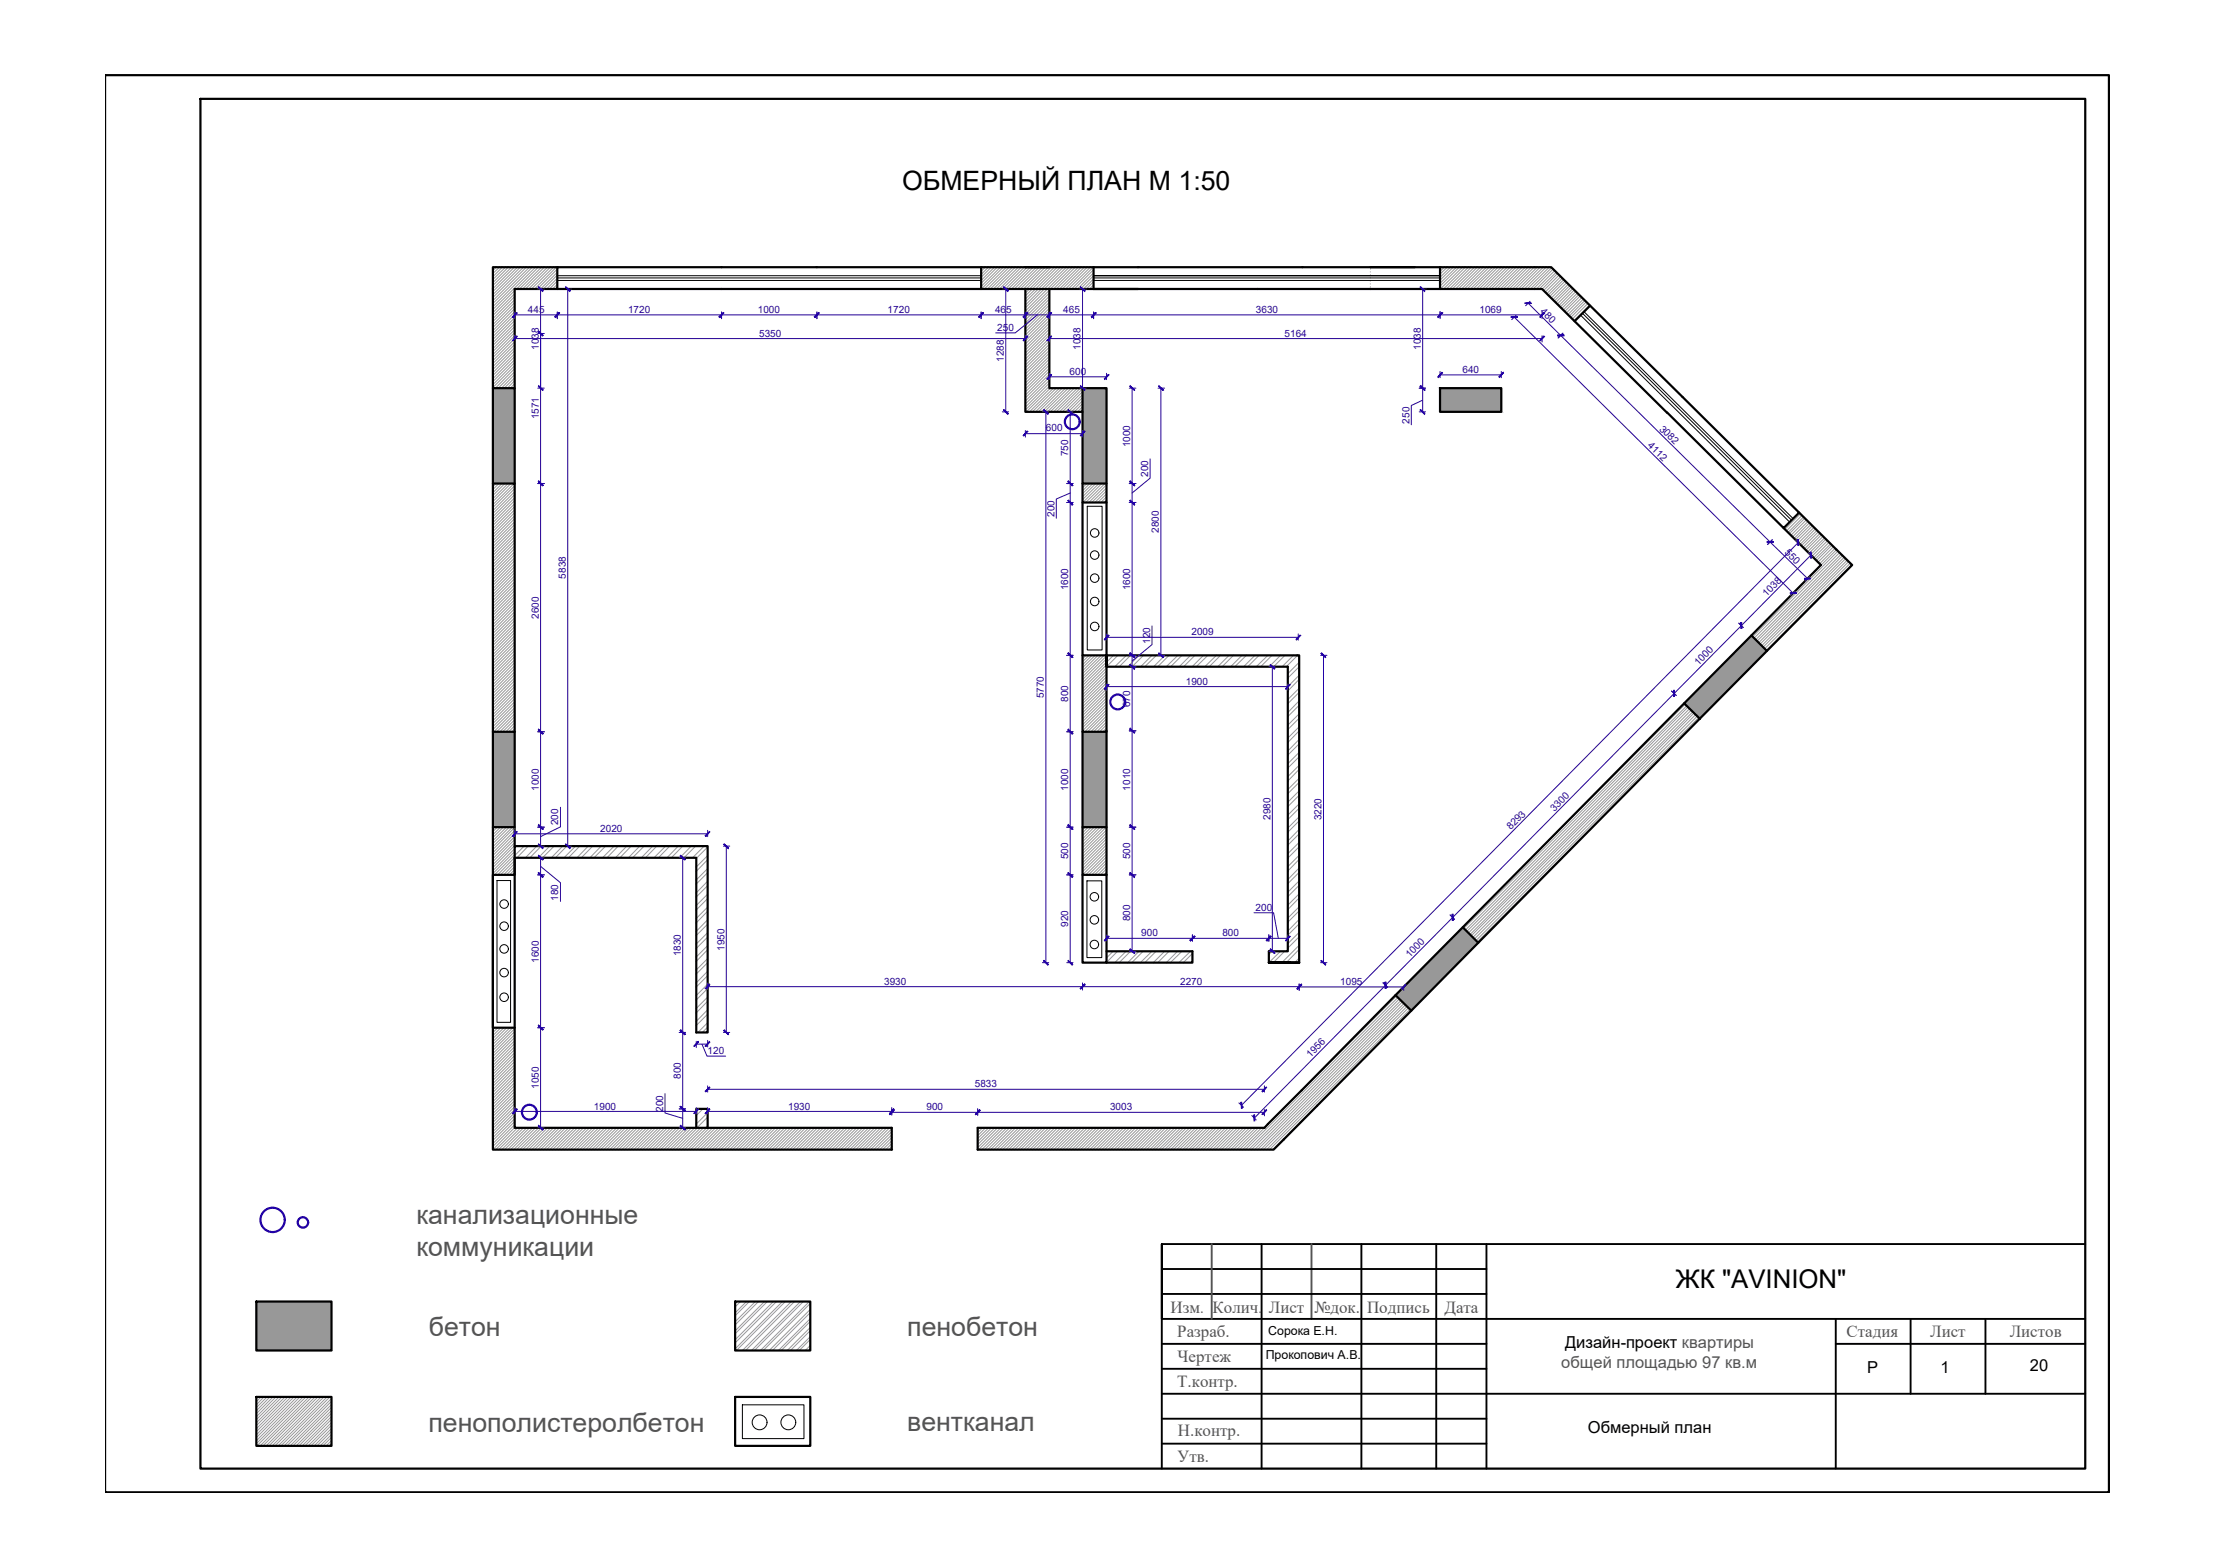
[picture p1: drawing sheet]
<svg xmlns="http://www.w3.org/2000/svg" width="297mm" height="210mm" viewBox="0 0 297 210" stroke-linecap="round" stroke-linejoin="round" font-family="sans-serif">
<defs><g id="words">
<text font-size="3.6" x="120.9" y="25.4">ОБМЕРНЫЙ ПЛАН М 1:50</text>
<g font-size="3.6" fill="#545454">
<text x="55.8" y="164">канализационные</text>
<text x="55.8" y="168.3">коммуникации</text>
<text x="57.5" y="179.1">бетон</text>
<text x="121.6" y="179.1">пенобетон</text>
<text x="57.4" y="191.9">пенополистеролбетон</text>
<text x="121.6" y="191.9">вентканал</text>
</g>
<text font-size="3.5" x="224.6" y="172.7">ЖК &quot;AVINION&quot;</text>
<g font-size="2.3" fill="#545454">
<text x="156.9" y="176">Изм</text>
<text x="157.8" y="179.2">Разраб.</text>
<text x="162.5" y="175.9">Колич</text>
<text x="170.1" y="175.9">Лист</text>
<text x="176.2" y="175.9">№док.</text>
<text x="183.2" y="176">Подпись</text>
<text x="193.6" y="175.9">Дата</text>
<text x="247.5" y="179.2">Стадия</text>
<text x="258.7" y="179.2">Лист</text>
<text x="269.4" y="179.2">Листов</text>
<text x="157.8" y="185.9">Т.контр.</text>
<text x="157.8" y="182.5">Чертеж</text>
<text x="157.8" y="195.9">Утв.</text>
<text x="157.9" y="192.4">Н.контр.</text>
</g>
<text font-size="2.2" fill="#545454" x="209.3" y="183.4">общей площадью 97 кв.м</text>
<g font-size="2.2">
<text x="209.8" y="180.7">Дизайн-проект квартиры</text>
<text x="250.3" y="184">Р</text>
<text x="260.1" y="184">1</text>
<text x="272.1" y="183.8">20</text>
<text x="212.8" y="192">Обмерный план</text>
</g>
<g font-size="2" fill="#545454">
<text x="160.9" y="176">.</text>
<text x="168.7" y="175.9">.</text>
</g>
<g font-size="1.7">
<text x="170" y="179">Сорока Е.Н.</text>
<text x="169.7" y="182.2">Прокопович А.В.</text>
</g>
<g font-size="1.3" fill="#250095">
<text x="70.8" y="42">445</text>
<text x="84.2" y="42">1720</text>
<text x="101.6" y="42">1000</text>
<text x="119" y="42">1720</text>
<text x="133.4" y="42">465</text>
<text x="142.5" y="42">465</text>
<text x="168.3" y="42">3630</text>
<text x="198.3" y="42">1069</text>
<text x="206.4" y="41.8" transform="rotate(45 206.4 41.8)">480</text>
<text x="72.2" y="46.9" transform="rotate(-90 72.2 46.9)">1038</text>
<text x="101.8" y="45.1">5350</text>
<text x="133.7" y="44.4">250</text>
<text x="144.9" y="46.9" transform="rotate(-90 144.9 46.9)">1038</text>
<text x="172.2" y="45.1">5164</text>
<text x="190.4" y="46.9" transform="rotate(-90 190.4 46.9)">1038</text>
<text x="134.6" y="48.5" transform="rotate(-90 134.6 48.5)">1288</text>
<text x="143.4" y="50.2">600</text>
<text x="196" y="50">640</text>
<text x="72.2" y="56.2" transform="rotate(-90 72.2 56.2)">1571</text>
<text x="140.2" y="57.8">600</text>
<text x="151.5" y="59.9" transform="rotate(-90 151.5 59.9)">1000</text>
<text x="188.9" y="56.8" transform="rotate(-90 188.9 56.8)">250</text>
<text x="220.8" y="59.8" transform="rotate(44 220.8 59.8)">4112</text>
<text x="222.4" y="57.6" transform="rotate(44 222.4 57.6)">3082</text>
<text x="143.2" y="61.1" transform="rotate(-90 143.2 61.1)">750</text>
<text x="153.9" y="63.9" transform="rotate(-90 153.9 63.9)">200</text>
<text x="141.3" y="69.3" transform="rotate(-90 141.3 69.3)">200</text>
<text x="155.3" y="71.4" transform="rotate(-90 155.3 71.4)">2800</text>
<text x="75.8" y="77.6" transform="rotate(-90 75.8 77.6)">5838</text>
<text x="239.2" y="74.1" transform="rotate(44 239.2 74.1)">550</text>
<text x="72.2" y="82.9" transform="rotate(-90 72.2 82.9)">2600</text>
<text x="143.2" y="79.1" transform="rotate(-90 143.2 79.1)">1600</text>
<text x="151.5" y="79.1" transform="rotate(-90 151.5 79.1)">1600</text>
<text x="236.8" y="80.1" transform="rotate(-45 236.8 80.1)">1038</text>
<text x="154.2" y="86.3" transform="rotate(-90 154.2 86.3)">120</text>
<text x="159.7" y="85.2">2009</text>
<text x="227.7" y="89.3" transform="rotate(-46 227.7 89.3)">1000</text>
<text x="139.9" y="93.6" transform="rotate(-90 139.9 93.6)">5770</text>
<text x="143.2" y="94.1" transform="rotate(-90 143.2 94.1)">800</text>
<text x="151.5" y="94.8" transform="rotate(-90 151.5 94.8)">670</text>
<text x="158.9" y="91.8">1900</text>
<text x="72.2" y="106" transform="rotate(-90 72.2 106)">1000</text>
<text x="143.2" y="106" transform="rotate(-90 143.2 106)">1000</text>
<text x="151.5" y="106" transform="rotate(-90 151.5 106)">1010</text>
<text x="74.8" y="110.6" transform="rotate(-90 74.8 110.6)">200</text>
<text x="80.5" y="111.5">2020</text>
<text x="170.3" y="109.9" transform="rotate(-90 170.3 109.9)">2980</text>
<text x="177.2" y="109.9" transform="rotate(-90 177.2 109.9)">3220</text>
<text x="202.5" y="111.3" transform="rotate(-45 202.5 111.3)">8293</text>
<text x="208.4" y="108.8" transform="rotate(-45 208.4 108.8)">3300</text>
<text x="143.2" y="115.2" transform="rotate(-90 143.2 115.2)">500</text>
<text x="151.5" y="115.2" transform="rotate(-90 151.5 115.2)">500</text>
<text x="74.8" y="120.7" transform="rotate(-90 74.8 120.7)">180</text>
<text x="143.2" y="124.2" transform="rotate(-90 143.2 124.2)">920</text>
<text x="151.5" y="123.5" transform="rotate(-90 151.5 123.5)">800</text>
<text x="153" y="125.5">900</text>
<text x="163.9" y="125.5">800</text>
<text x="168.3" y="122.1">200</text>
<text x="72.2" y="129" transform="rotate(-90 72.2 129)">1600</text>
<text x="91.3" y="128.2" transform="rotate(-90 91.3 128.2)">1830</text>
<text x="97.1" y="127.4" transform="rotate(-90 97.1 127.4)">1950</text>
<text x="118.5" y="132">3930</text>
<text x="158.2" y="132">2270</text>
<text x="189" y="128.4" transform="rotate(-46 189 128.4)">1000</text>
<text x="179.6" y="132">1095</text>
<text x="94.9" y="141.3">120</text>
<text x="175.7" y="141.9" transform="rotate(-46 175.7 141.9)">1956</text>
<text x="72.2" y="146" transform="rotate(-90 72.2 146)">1050</text>
<text x="79.6" y="148.7">1900</text>
<text x="88.9" y="149" transform="rotate(-90 88.9 149)">200</text>
<text x="91.3" y="144.6" transform="rotate(-90 91.3 144.6)">800</text>
<text x="105.6" y="148.7">1930</text>
<text x="124.2" y="148.8">900</text>
<text x="130.7" y="145.8">5833</text>
<text x="148.8" y="148.8">3003</text>
</g>
</g></defs>
<g fill="none" stroke="#989898" stroke-width=".13">
<path d="M66.2 35.8l-.1 .1M66.5 35.8l-.4 .5M67 35.8l-.9 .9M67.3 35.8l-1.2 1.3M67.8 35.8l-1.7 1.7M68.1 35.8l-2 2.1M68.6 35.8l-2.5 2.5M68.9 35.8l-2.8 2.9M69 38.9l-2.9 3M69 39.4l-2.9 2.9M69 39.8l-2.9 2.9M69.4 35.8l-3.3 3.3"/>
<path d="M69.8 35.8l-3.7 3.7M70.2 35.8l-4.1 4.1M70.6 35.8l-4.5 4.5M71 35.8l-4.9 4.9M71.4 35.8l-5.3 5.3M71.8 35.8l-5.7 5.7M72.2 35.8l-3 2.9M72.6 35.8l-3 2.9M73 35.8l-3 2.9M73.4 35.8l-3 2.9M73.8 35.8l-2.9 2.9M74.2 35.8l-3 2.9"/>
<path d="M74.6 35.8l-2.9 2.9M74.7 36.1l-2.7 2.6M74.7 36.5l-2.2 2.2M74.7 36.9l-1.9 1.8M74.7 37.3l-1.4 1.4M74.7 37.7l-1.1 1M74.7 38.1l-.6 .6M74.7 38.5l-.2 .2M131.7 35.8l-.2 .2M132.1 35.8l-.6 .6M132.5 35.8l-1 1M132.9 35.8l-1.4 1.4"/>
<path d="M133.3 35.8l-1.8 1.8M133.7 35.8l-2.2 2.2M134.1 35.8l-2.6 2.6M134.5 35.8l-2.9 2.9M134.9 35.8l-3 2.9M135.3 35.8l-2.9 2.9M135.7 35.8l-3 2.9M136.1 35.8l-2.9 2.9M136.5 35.8l-3 2.9M136.9 35.8l-2.9 2.9M137.3 35.8l-2.9 2.9M137.7 35.8l-2.9 2.9"/>
<path d="M138.1 35.8l-2.9 2.9M138.5 35.8l-2.9 2.9M138.9 35.8l-2.9 2.9M139.3 35.8l-2.9 2.9M139.7 35.8l-2.9 2.9M140.1 35.8l-2.9 2.9M140.5 35.8l-3.1 3.1M140.7 38.9l-3.3 3.2M140.7 39.3l-3.3 3.2M140.7 39.7l-3.3 3.2M140.9 35.8l-3.5 3.5M141.3 35.8l-3.9 3.9"/>
<path d="M141.7 35.8l-4.3 4.3M142.1 35.8l-4.7 4.7M142.5 35.8l-5.1 5.1M142.9 35.8l-5.5 5.5M143.3 35.8l-5.9 5.9M143.7 35.8l-2.9 2.9M144.1 35.8l-2.9 2.9M144.6 35.8l-3 2.9M144.9 35.8l-2.9 2.9M145.4 35.8l-3 2.9M145.7 35.8l-2.9 2.9M146.2 35.8l-3 2.9"/>
<path d="M146.5 35.8l-2.9 2.9M146.6 36.2l-2.6 2.5M146.6 36.6l-2.2 2.1M146.6 37l-1.8 1.7M146.6 37.4l-1.4 1.3M146.6 37.8l-1 .9M146.6 38.2l-.6 .5M146.6 38.6l-.2 .1M183.7 36.4h.1M183.7 37.3h.1M183.7 38.1h.1M183.7 36v.1"/>
<path d="M183.7 36.8v.1M183.7 37.6v.1M183.7 38.4v.1M193.2 35.8l-.2 .1M193.6 35.8l-.6 .6M194 35.8l-1 .9M194.4 35.8l-1.4 1.4M194.8 35.8l-1.8 1.7M195.2 35.8l-2.2 2.2M195.6 35.8l-2.6 2.6M196 35.8l-2.9 2.9M196.4 35.8l-2.9 2.9"/>
<path d="M196.8 35.8l-2.9 2.9M197.2 35.8l-2.9 2.9M197.6 35.8l-2.9 2.9M198 35.8l-2.9 2.9M198.4 35.8l-2.9 2.9M198.8 35.8l-2.9 2.9M199.2 35.8l-2.9 2.9M199.6 35.8l-2.9 2.9M200.1 35.8l-3 2.9M200.4 35.8l-2.9 2.9M200.8 35.8l-2.9 2.9M201.2 35.8l-2.9 2.9"/>
<path d="M201.6 35.8l-2.9 2.9M202 35.8l-2.9 2.9M202.4 35.8l-2.9 2.9M202.8 35.8l-2.9 2.9M203.2 35.8l-2.9 2.9M203.7 35.8l-3 2.9M204 35.8l-2.9 2.9M204.5 35.8l-3 2.9M204.8 35.8l-2.9 2.9M205.3 35.8l-3 2.9M205.6 35.8l-2.9 2.9M206.1 35.8l-3 2.9"/>
<path d="M206.4 35.8l-2.9 2.9M206.9 35.8l-3 2.9M207.2 35.8l-2.9 2.9M207.7 35.8l-3 2.9M208 35.9l-2.9 2.8M208.2 36.1l-2.7 2.6M208.4 36.3l-2.5 2.4M208.6 36.5l-2.3 2.2M208.8 36.7l-2.1 2.1M209 36.9l-2.1 2M209.2 37.1l-2.1 2.1M209.4 37.3l-2.1 2.1"/>
<path d="M209.6 37.5l-2.1 2.1M209.8 37.7l-2.1 2.1M210 37.9l-2.1 2.1M210.2 38.1l-2.1 2.1M210.4 38.3l-2 2M210.6 38.5l-2.1 2.1M210.8 38.7l-2.1 2.1M211 38.9l-2.1 2.1M211.2 39.1l-2 2M211.4 39.3l-2.1 2.1M211.6 39.5l-2.1 2.1M211.8 39.7l-2.1 2"/>
<path d="M212 39.9l-2 2.1M69 40.2l-2.9 2.9M69 40.6l-2.9 2.9M69 41l-2.9 2.9M69 41.4l-2.9 2.9M69 41.8l-2.9 2.9M69 42.2l-2.9 2.9M69 42.6l-2.9 2.9M69 43l-2.9 2.9M69 43.4l-2.9 2.9M69 43.8l-2.9 2.9M69 44.2l-2.9 2.9"/>
<path d="M69 44.6l-2.9 2.9M69 45l-2.9 2.9M69 45.4l-2.9 2.9M69 45.8l-2.9 2.9M69 46.2l-2.9 2.9M69 46.6l-2.9 2.9M69 47l-2.9 3M69 47.4l-2.9 2.9M69 47.8l-2.9 3M69 48.2l-2.9 2.9M69 48.6l-2.9 3M69 49l-2.9 2.9"/>
<path d="M69 49.4l-2.6 2.6M69 49.8l-2.2 2.2M69 50.2l-1.8 1.8M69 50.6l-1.4 1.4M69 51l-1 1M69 51.4l-.6 .6M69 51.8l-.2 .2M140.7 40.1l-3.3 3.2M140.7 40.5l-3.3 3.2M140.7 40.9l-3.3 3.2M140.7 41.3l-3.3 3.2M140.7 41.7l-3.3 3.2"/>
<path d="M140.7 42.1l-3.3 3.2M140.7 42.5l-3.3 3.2M140.7 42.9l-3.3 3.2M140.7 43.3l-3.3 3.2M140.7 43.7l-3.3 3.2M140.7 44.1l-3.3 3.2M140.7 44.5l-3.3 3.2M140.7 44.9l-3.3 3.2M140.7 45.3l-3.3 3.2M140.7 45.7l-3.3 3.2M140.7 46.1l-3.3 3.2M140.7 46.5l-3.3 3.2"/>
<path d="M140.7 46.9l-3.3 3.2M140.7 47.3l-3.3 3.2M140.7 47.8l-3.3 3.1M140.7 48.1l-3.3 3.3M140.7 48.6l-3.3 3.1M140.7 48.9l-3.3 3.3M140.7 49.4l-3.3 3.1M140.7 49.7l-3.3 3.3M140.7 50.2l-3.3 3.1M140.7 50.5l-3.3 3.3M140.7 51l-3.3 3.1M140.7 51.4l-3.3 3.2"/>
<path d="M140.7 51.8l-3.3 3.1M140.8 52l-3.2 3.2M141.2 52l-3.2 3.2M141.6 52l-3.2 3.2M142 52l-3.2 3.2M142.4 52l-3.2 3.2M142.8 52l-3.2 3.2M143.2 52l-3.2 3.2M143.6 52l-3.2 3.2M144 52l-3.2 3.2M144.4 52l-3.2 3.2M144.8 52l-3.2 3.2"/>
<path d="M145.1 52.1l-3.1 3.1M145.1 52.5l-2.7 2.7M145.1 52.9l-2.3 2.3M145.1 53.3l-1.9 1.9M145.1 53.7l-1.5 1.5M145.1 54.1l-1.1 1.1M145.1 54.5l-.7 .7M145.1 54.9l-.3 .3M212.2 40.1l-2 2.1M212.5 40.3l-2.2 2.1M212.6 40.5l-2 2M212.8 40.7l-2 2.1"/>
<path d="M213 40.9l-2 2.1M66.1 64.8h.1M66.5 64.8l-.4 .4M66.9 64.8l-.8 .8M67.3 64.8l-1.2 1.2M67.7 64.8l-1.6 1.6M68.1 64.8l-2 2M68.5 64.8l-2.4 2.4M68.9 64.8l-2.8 2.8M69 65.1l-2.9 2.9M69 65.5l-2.9 3M69 65.9l-2.9 2.9"/>
<path d="M69 66.3l-2.9 3M69 66.7l-2.9 2.9M69 67.1l-2.9 3M69 67.5l-2.9 2.9M69 67.9l-2.9 3M69 68.3l-2.9 2.9M69 68.7l-2.9 3M69 69.1l-2.9 3M69 69.5l-2.9 3M69 69.9l-2.9 3M69 70.3l-2.9 3M69 70.7l-2.9 3"/>
<path d="M69 71.1l-2.9 3M69 71.5l-2.9 3M69 71.9l-2.9 3M69 72.3l-2.9 3M69 72.7l-2.9 3M69 73.2l-2.9 2.9M69 73.5l-2.9 3M69 74l-2.9 2.9M69 74.3l-2.9 3M69 74.8l-2.9 2.9M69 75.1l-2.9 3M69 75.6l-2.9 2.9"/>
<path d="M69 75.9l-2.9 3M69 76.4l-2.9 2.9M69 76.8l-2.9 2.9M69 77.2l-2.9 2.9M69 77.6l-2.9 2.9M69 78l-2.9 2.9M69 78.4l-2.9 2.9M69 78.8l-2.9 2.9M69 79.2l-2.9 2.9M69 79.6l-2.9 2.9M69 80l-2.9 2.9M145.3 64.8l-.2 .2"/>
<path d="M145.7 64.8l-.6 .6M146.1 64.8l-1 1M146.5 64.8l-1.4 1.4M146.9 64.8l-1.8 1.8M147.3 64.8l-2.2 2.2M147.7 64.8l-2.6 2.6M148.1 64.8l-2.6 2.6M148.3 65l-2.3 2.4M148.3 65.4l-2 2M148.3 65.8l-1.5 1.6M148.3 66.2l-1.2 1.2M148.3 66.6l-.7 .8"/>
<path d="M148.3 67l-.4 .4M241.3 68.9l-2 2.1M241.5 69.1l-2 2.1M241.8 69.3l-2.1 2.1M241.9 69.5l-2.1 2M242.1 69.7l-2 2.1M242.3 69.9l-2 2.1M242.6 70.1l-2.1 2.1M242.8 70.3l-2.1 2M242.9 70.5l-2 2.1M243.1 70.7l-2 2.1M243.4 70.9l-2.1 2.1"/>
<path d="M243.6 71.1l-2.1 2.1M243.7 71.3l-2 2.1M244 71.5l-2.1 2.1M244.2 71.7l-2.1 2M244.4 71.9l-2.1 2.1M244.6 72.1l-2.1 2.1M244.8 72.3l-2.1 2.1M245 72.5l-2.1 2M245.2 72.7l-2.1 2.1M245.4 72.9l-2.1 2.1M245.6 73.1l-2.1 2M245.8 73.3l-2.1 2.1"/>
<path d="M246 73.5l-2.1 2.1M246.2 73.7l-5.1 5M246.4 73.9l-11.5 11.4M246.6 74.1l-11.5 11.5M246.8 74.3l-11.5 11.5M247 74.5l-11.5 11.4M247.2 74.7l-11.5 11.4M247.4 74.9l-11.5 11.5M247.6 75.1l-11.5 11.5M247.8 75.3l-11.5 11.4M248 75.5l-11.5 11.5M248.2 75.7l-11.4 11.5"/>
<path d="M69 98.1h.1M69 80.4l-2.9 2.9M69 80.8l-2.9 2.9M69 81.2l-2.9 2.9M69 81.6l-2.9 2.9M69 82l-2.9 2.9M69 82.4l-2.9 2.9M69 82.8l-2.9 2.9M69 83.2l-2.9 2.9M69 83.6l-2.9 2.9M69 84l-2.9 3M69 84.4l-2.9 2.9"/>
<path d="M69 84.8l-2.9 3M69 85.2l-2.9 2.9M69 85.6l-2.9 3M69 86l-2.9 2.9M69 86.4l-2.9 3M69 86.8l-2.9 2.9M69 87.2l-2.9 3M69 87.6l-2.9 3M69 88l-2.9 3M69 88.4l-2.9 3M69 88.8l-2.9 3M69 89.2l-2.9 3"/>
<path d="M69 89.6l-2.9 3M69 90l-2.9 3M69 90.4l-2.9 3M69 90.8l-2.9 3M69 91.2l-2.9 3M69 91.7l-2.9 2.9M69 92l-2.9 3M69 92.5l-2.9 2.9M69 92.8l-2.9 3M69 93.3l-2.9 2.9M69 93.6l-2.9 3M69 94.1l-2.9 2.9"/>
<path d="M69 94.4l-2.9 3M69 94.9l-2.9 2.9M69 95.3l-2.8 2.8M69 95.7l-2.4 2.4M69 96.1l-2 2M69 96.5l-1.6 1.6M69 96.9l-1.2 1.2M69 97.3l-.8 .8M69 97.7l-.4 .4M145.2 87.8l-.1 .1M145.6 87.8l-.5 .5M146 87.8l-.9 .9"/>
<path d="M146.4 87.8l-1.3 1.3M146.8 87.8l-1.7 1.7M147.2 87.8l-2.1 2.1M147.6 87.8l-2.5 2.5M148 87.8l-2.9 2.9M148.3 87.9l-3.2 3.2M148.3 88.3l-3.2 3.2M148.3 88.7l-3.2 3.2M148.3 89.1l-3.2 3.2M148.3 89.5l-3.2 3.2M148.3 89.9l-3.2 3.2M148.3 90.3l-3.2 3.2"/>
<path d="M148.3 90.7l-3.2 3.2M148.3 91.1l-3.2 3.2M148.3 91.5l-3.2 3.2M148.3 91.9l-3.2 3.2M148.3 92.3l-3.2 3.2M148.3 92.8l-3.2 3.1M148.3 93.1l-3.2 3.3M148.3 93.6l-3.2 3.1M148.3 93.9l-3.2 3.3M148.3 94.4l-3.2 3.1M148.3 94.7l-3.2 3.3M148.3 95.2l-2.9 2.9"/>
<path d="M148.3 95.5l-2.5 2.6M148.3 96l-2.1 2.1M148.3 96.4l-1.7 1.7M148.3 96.8l-1.3 1.3M148.3 97.2l-.9 .9M148.3 97.6l-.5 .5M148.3 98l-.1 .1M149.3 87.8l-1 1M149.8 87.8l-1.5 1.6M151 87.8l-1.6 1.6M151.5 87.8l-1.5 1.6M152.7 87.8l-1.5 1.6"/>
<path d="M153.3 87.8l-1.5 1.6M154.4 87.8l-1.5 1.6M155 87.8l-1.6 1.6M156.2 87.8l-1.6 1.6M156.7 87.8l-1.5 1.6M157.9 87.8l-1.6 1.6M158.4 87.8l-1.5 1.6M159.6 87.8l-1.5 1.6M160.2 87.8l-1.5 1.6M161.3 87.8l-1.5 1.6M161.9 87.8l-1.6 1.6M163.1 87.8l-1.6 1.6"/>
<path d="M163.6 87.8l-1.5 1.6M164.7 87.8l-1.5 1.6M165.3 87.8l-1.5 1.6M166.5 87.8l-1.5 1.6M167.1 87.8l-1.6 1.6M168.2 87.8l-1.5 1.6M168.8 87.8l-1.6 1.6M170 87.8l-1.6 1.6M170.5 87.8l-1.5 1.6M171.6 87.8l-1.5 1.6M172.2 87.8l-1.5 1.6M173.4 87.8l-1.5 1.6"/>
<path d="M173.9 87.8l-1.5 1.6M174.1 92.2l-1.5 1.6M174.1 96.3l-1.5 1.5M174.1 88.8l-1.5 1.5M174.1 90.5l-1.5 1.5M174.1 93.9l-1.5 1.6M174.1 95.7l-1.5 1.5M174.1 97.4l-1.5 1.5M174.1 99.1l-1.5 1.6M174.1 89.4l-1.5 1.5M174.1 91.1l-1.5 1.5M174.1 92.8l-1.5 1.5"/>
<path d="M174.1 94.5l-1.5 1.6M174.1 98l-1.5 1.5M174.1 99.7l-1.5 1.5M225.9 94.4l-22.2 22.2M226.1 94.6l-29.9 29.9M226.3 94.8l-29.9 29.9M226.5 95l-29.9 29.8M226.7 95.2l-29.9 29.9M226.9 95.4l-29.9 29.9M227.1 95.6l-29.9 29.8M227.3 95.8l-29.9 29.8M227.5 96l-29.9 29.9"/>
<path d="M227.7 96.2l-29.8 29.9M66.3 110.9l-.2 .2M66.7 110.9l-.6 .6M67.1 110.9l-1 1M67.5 110.9l-1.4 1.4M67.9 110.9l-1.8 1.8M68.3 110.9l-2.2 2.2M68.7 110.9l-2.6 2.6M69 110.9l-2.9 3M69 111.3l-2.9 3M69 111.7l-2.9 3M69 112.1l-2.9 3"/>
<path d="M69 112.5l-2.9 3M69 112.9l-2.9 3M69 113.3l-2.9 3M69 113.7l-2.9 3M69 114.1l-2.9 3M69 114.6l-2.7 2.7M69 114.9l-2.3 2.4M69 115.4l-1.9 1.9M69 115.7l-1.5 1.6M69 116.2l-1.1 1.1M69 116.5l-.7 .8M69 117l-.3 .3"/>
<path d="M69.1 113.4l-.1 .1M70.3 113.4l-1.3 1.3M70.8 113.4l-1.5 1.6M72 113.4l-1.6 1.6M72.5 113.4l-1.5 1.6M73.7 113.4l-1.5 1.6M74.3 113.4l-1.6 1.6M75.4 113.4l-1.5 1.6M76 113.4l-1.5 1.6M77.2 113.4l-1.6 1.6M77.7 113.4l-1.5 1.6M78.9 113.4l-1.6 1.6"/>
<path d="M79.4 113.4l-1.5 1.6M80.6 113.4l-1.5 1.6M81.2 113.4l-1.6 1.6M82.3 113.4l-1.5 1.6M82.9 113.4l-1.5 1.6M84 113.4l-1.5 1.6M84.6 113.4l-1.5 1.6M85.8 113.4l-1.6 1.6M86.3 113.4l-1.5 1.6M87.5 113.4l-1.5 1.6M88 113.4l-1.5 1.6M89.2 113.4l-1.5 1.6"/>
<path d="M89.8 113.4l-1.5 1.6M90.9 113.4l-1.5 1.6M91.5 113.4l-1.5 1.6M92.7 113.4l-1.6 1.6M93.2 113.4l-1.5 1.6M94.4 113.4l-1.6 1.6M94.9 114.7l-1.6 1.5M94.9 116.4l-1.6 1.5M94.9 118.1l-1.6 1.6M94.9 119.8l-1.6 1.6M94.9 113.5l-1.6 1.6M94.9 115.2l-1.6 1.6"/>
<path d="M94.9 117l-1.6 1.5M94.9 118.7l-1.6 1.5M145.5 110.9l-.4 .3M145.9 110.9l-.8 .7M146.3 110.9l-1.2 1.1M146.7 110.9l-1.6 1.5M147.1 110.9l-2 1.9M147.5 110.9l-2.4 2.3M147.9 110.9l-2.8 2.7M148.3 110.9l-3.2 3.1M148.3 117.3h.1M148.3 111.3l-3.2 3.1"/>
<path d="M148.3 111.6l-3.2 3.3M148.3 112.1l-3.2 3.1M148.3 112.4l-3.2 3.3M148.3 112.9l-3.2 3.1M148.3 113.2l-3.2 3.3M148.3 113.7l-3.2 3.1M148.3 114l-3.2 3.3M148.3 114.5l-2.8 2.8M148.3 114.9l-2.4 2.4M148.3 115.3l-2 2M148.3 115.7l-1.6 1.6M148.3 116.1l-1.2 1.2"/>
<path d="M148.3 116.5l-.8 .8M148.3 116.9l-.4 .4M174.1 100.8l-1.5 1.6M174.1 102.6l-1.5 1.5M174.1 104.3l-1.5 1.5M174.1 106l-1.5 1.5M174.1 107.7l-1.5 1.6M174.1 109.5l-1.5 1.5M174.1 111.2l-1.5 1.5M174.1 112.9l-1.5 1.5M174.1 114.6l-1.5 1.6M174.1 116.3l-1.5 1.6"/>
<path d="M174.1 118.1l-1.5 1.5M174.1 119.8l-1.5 1.5M174.1 101.4l-1.5 1.6M174.1 103.1l-1.5 1.6M174.1 104.9l-1.5 1.5M174.1 106.6l-1.5 1.5M174.1 108.3l-1.5 1.6M174.1 110l-1.5 1.5M174.1 111.8l-1.5 1.5M174.1 113.5l-1.5 1.5M174.1 115.2l-1.5 1.6M174.1 116.9l-1.5 1.5"/>
<path d="M174.1 118.7l-1.5 1.5M218.8 105.5l-20.8 20.7M66.3 137.8l-.2 .2M66.7 137.8l-.6 .6M67.1 137.8l-1 1M67.5 137.8l-1.4 1.4M67.9 137.8l-1.8 1.8M68.4 137.8l-2.3 2.2M68.7 137.8l-2.6 2.6M69 137.9l-2.9 2.9M69 138.3l-2.9 2.9M69 138.7l-2.9 2.9"/>
<path d="M69 139.1l-2.9 2.9M69 139.5l-2.9 2.9M69 139.9l-2.9 2.9M94.9 121.6l-1.6 1.5M94.9 123.3l-1.6 1.5M94.9 125l-1.6 1.5M94.9 126.7l-1.6 1.6M94.9 128.5l-1.6 1.5M94.9 130.2l-1.6 1.5M94.9 131.9l-1.6 1.5M94.9 133.6l-1.6 1.6M94.9 135.3l-1.6 1.6"/>
<path d="M94.9 137.1l-1.4 1.3M94.9 120.4l-1.6 1.6M94.9 122.1l-1.6 1.6M94.9 123.9l-1.6 1.5M94.9 125.6l-1.6 1.5M94.9 127.3l-1.6 1.6M94.9 129l-1.6 1.6M94.9 130.8l-1.6 1.5M94.9 132.5l-1.6 1.5M94.9 134.2l-1.6 1.6M94.9 135.9l-1.6 1.6M94.9 137.7l-.8 .7"/>
<path d="M149.2 127.5l-.9 .9M149.8 127.5l-1.5 1.5M150.9 127.5l-1.5 1.5M151.5 127.5l-1.5 1.5M152.7 127.5l-1.5 1.5M153.2 127.5l-1.5 1.5M154.4 127.5l-1.5 1.5M155 127.5l-1.6 1.5M156.1 127.5l-1.5 1.5M156.7 127.5l-1.5 1.5M157.8 127.5l-1.5 1.5M158.4 127.5l-1.5 1.5"/>
<path d="M159.6 127.5l-1.6 1.5M159.8 128.9v.1M159.8 127.8l-1.2 1.2M170.5 127.5l-.4 .4M171.6 127.5l-1.5 1.5M172.2 127.5l-1.5 1.5M174.1 121.5l-1.5 1.6M174.1 123.2l-1.5 1.6M174.1 125l-1.5 1.5M174.1 126.7l-2.3 2.3M174.1 128.4l-.5 .6M174.1 120.4l-1.5 1.5"/>
<path d="M174.1 122.1l-1.5 1.5M174.1 123.8l-1.5 1.5M174.1 125.6l-1.5 1.5M174.1 127.3l-1.7 1.7M174.1 129h.1M187.2 133.5l-20.6 20.6M187.4 133.7l-20.5 20.4M187.6 133.9l-20.2 20.2M187.8 134.1l-20 20M188 134.3l-19.8 19.8M188.2 134.5l-19.6 19.6M188.4 134.7l-19.4 19.4"/>
<path d="M188.6 134.9l-19.2 19.2M188.8 135.1l-19 19M189 135.3l-18.8 18.8M69 140.3l-2.9 2.9M69 140.7l-2.9 2.9M69 141.1l-2.9 2.9M69 141.5l-2.9 2.9M69 141.9l-2.9 2.9M69 142.3l-2.9 2.9M69 142.7l-2.9 2.9M69 143.1l-2.9 3M69 143.5l-2.9 2.9"/>
<path d="M69 143.9l-2.9 3M69 144.3l-2.9 2.9M69 144.7l-2.9 3M69 145.1l-2.9 2.9M69 145.5l-2.9 3M69 145.9l-2.9 2.9M69 146.3l-2.9 3M69 146.7l-2.9 2.9M69 147.1l-2.9 3M69 147.5l-2.9 3M69 147.9l-2.9 3M69 148.3l-2.9 3"/>
<path d="M69 148.7l-2.9 3M69 149.1l-2.9 3M69 149.5l-2.9 3M69 149.9l-2.9 3M69 150.3l-2.9 3M69 150.7l-2.9 3M69 151.1l-2.9 3M69.4 151.2l-3 2.9M69.8 151.2l-3 2.9M70.2 151.2l-2.9 2.9M70.6 151.2l-3 2.9M71 151.2l-2.9 2.9"/>
<path d="M71.4 151.2l-3 2.9M71.8 151.2l-2.9 2.9M72.2 151.2l-3 2.9M72.6 151.2l-2.9 2.9M73 151.2l-3 2.9M73.4 151.2l-2.9 2.9M73.8 151.2l-2.9 2.9M74.2 151.2l-2.9 2.9M74.6 151.2l-2.9 2.9M75 151.2l-2.9 2.9M75.4 151.2l-2.9 2.9M75.8 151.2l-2.9 2.9"/>
<path d="M76.2 151.2l-2.9 2.9M76.6 151.2l-2.9 2.9M77 151.2l-2.9 2.9M77.4 151.2l-2.9 2.9M77.8 151.2l-2.9 2.9M78.2 151.2l-2.9 2.9M78.6 151.2l-2.9 2.9M79 151.2l-2.9 2.9M79.4 151.2l-2.9 2.9M79.8 151.2l-2.9 2.9M80.2 151.2l-2.9 2.9M80.6 151.2l-2.9 2.9"/>
<path d="M81.1 151.2l-3 2.9M81.4 151.2l-2.9 2.9M81.9 151.2l-3 2.9M82.2 151.2l-2.9 2.9M82.7 151.2l-3 2.9M83 151.2l-2.9 2.9M83.5 151.2l-3 2.9M83.8 151.2l-2.9 2.9M84.3 151.2l-3 2.9M84.7 151.2l-3 2.9M85.1 151.2l-3 2.9M85.5 151.2l-3 2.9"/>
<path d="M85.9 151.2l-3 2.9M86.3 151.2l-3 2.9M86.7 151.2l-3 2.9M87.1 151.2l-3 2.9M87.5 151.2l-3 2.9M87.9 151.2l-3 2.9M88.3 151.2l-3 2.9M88.7 151.2l-2.9 2.9M89.1 151.2l-3 2.9M89.5 151.2l-2.9 2.9M89.9 151.2l-3 2.9M90.3 151.2l-2.9 2.9"/>
<path d="M90.7 151.2l-3 2.9M91.1 151.2l-2.9 2.9M91.5 151.2l-3 2.9M91.9 151.2l-2.9 2.9M92.3 151.2l-2.9 2.9M92.7 151.2l-2.9 2.9M93.1 151.2l-2.9 2.9M93.5 151.2l-2.9 2.9M93.7 148.6l-.4 .4M93.9 151.2l-2.9 2.9M94.2 148.6l-.9 .9M94.3 151.2l-2.9 2.9"/>
<path d="M94.7 151.2l-2.9 2.9M94.9 149.1l-1.6 1.6M94.9 150.9l-.3 .3M94.9 149.7l-1.5 1.5M95.1 151.2l-2.9 2.9M95.5 151.2l-2.9 2.9M95.9 151.2l-2.9 2.9M96.3 151.2l-2.9 2.9M96.7 151.2l-2.9 2.9M97.1 151.2l-2.9 2.9M97.5 151.2l-2.9 2.9M97.9 151.2l-2.9 2.9"/>
<path d="M98.3 151.2l-2.9 2.9M98.7 151.2l-2.9 2.9M99.1 151.2l-2.9 2.9M99.6 151.2l-3 2.9M99.9 151.2l-2.9 2.9M100.4 151.2l-3 2.9M100.7 151.2l-2.9 2.9M101.2 151.2l-3 2.9M101.5 151.2l-2.9 2.9M102 151.2l-3 2.9M102.3 151.2l-2.9 2.9M102.8 151.2l-3 2.9"/>
<path d="M103.2 151.2l-3 2.9M103.6 151.2l-3 2.9M104 151.2l-3 2.9M104.4 151.2l-3 2.9M104.8 151.2l-3 2.9M105.2 151.2l-3 2.9M105.6 151.2l-3 2.9M106 151.2l-3 2.9M106.4 151.2l-3 2.9M106.8 151.2l-3 2.9M107.2 151.2l-2.9 2.9M107.6 151.2l-3 2.9"/>
<path d="M108 151.2l-2.9 2.9M108.4 151.2l-3 2.9M108.8 151.2l-2.9 2.9M109.2 151.2l-3 2.9M109.6 151.2l-2.9 2.9M110 151.2l-3 2.9M110.4 151.2l-2.9 2.9M110.8 151.2l-2.9 2.9M111.2 151.2l-2.9 2.9M111.6 151.2l-2.9 2.9M112 151.2l-2.9 2.9M112.4 151.2l-2.9 2.9"/>
<path d="M112.8 151.2l-2.9 2.9M113.2 151.2l-2.9 2.9M113.6 151.2l-2.9 2.9M114 151.2l-2.9 2.9M114.4 151.2l-2.9 2.9M114.8 151.2l-2.9 2.9M115.2 151.2l-2.9 2.9M115.6 151.2l-2.9 2.9M116 151.2l-2.9 2.9M116.4 151.2l-2.9 2.9M116.8 151.2l-2.9 2.9M117.2 151.2l-2.9 2.9"/>
<path d="M117.6 151.2l-2.9 2.9M118.1 151.2l-3 2.9M118.4 151.2l-2.9 2.9M118.9 151.2l-3 2.9M119.2 151.2l-2.9 2.9M119.5 154.1h.1M119.5 151.3l-2.8 2.8M119.5 151.7l-2.4 2.4M119.5 152.1l-2 2M119.5 152.5l-1.6 1.6M119.5 152.9l-1.2 1.2M119.5 153.3l-.8 .8"/>
<path d="M119.5 153.7l-.4 .4M131.3 151.2l-.3 .2M131.7 151.2l-.7 .6M132.1 151.2l-1.1 1M132.5 151.2l-1.5 1.4M132.9 151.2l-1.9 1.8M133.3 151.2l-2.3 2.2M133.7 151.2l-2.7 2.6M134.1 151.2l-2.9 2.9M134.5 151.2l-2.9 2.9M134.9 151.2l-2.9 2.9M135.3 151.2l-2.9 2.9"/>
<path d="M135.7 151.2l-2.9 2.9M136.1 151.2l-2.9 2.9M136.6 151.2l-3 2.9M136.9 151.2l-2.9 2.9M137.4 151.2l-3 2.9M137.7 151.2l-2.9 2.9M138.2 151.2l-3 2.9M138.5 151.2l-2.9 2.9M139 151.2l-3 2.9M139.3 151.2l-2.9 2.9M139.8 151.2l-3 2.9M140.2 151.2l-3 2.9"/>
<path d="M140.6 151.2l-3 2.9M141 151.2l-3 2.9M141.4 151.2l-3 2.9M141.8 151.2l-3 2.9M142.2 151.2l-3 2.9M142.6 151.2l-3 2.9M143 151.2l-3 2.9M143.4 151.2l-3 2.9M143.8 151.2l-3 2.9M144.2 151.2l-2.9 2.9M144.6 151.2l-3 2.9M145 151.2l-2.9 2.9"/>
<path d="M145.4 151.2l-3 2.9M145.8 151.2l-2.9 2.9M146.2 151.2l-3 2.9M146.6 151.2l-2.9 2.9M147 151.2l-3 2.9M147.4 151.2l-2.9 2.9M147.8 151.2l-2.9 2.9M148.2 151.2l-2.9 2.9M148.6 151.2l-2.9 2.9M149 151.2l-2.9 2.9M149.4 151.2l-2.9 2.9M149.8 151.2l-2.9 2.9"/>
<path d="M150.2 151.2l-2.9 2.9M150.6 151.2l-2.9 2.9M151 151.2l-2.9 2.9M151.4 151.2l-2.9 2.9M151.8 151.2l-2.9 2.9M152.2 151.2l-2.9 2.9M152.6 151.2l-2.9 2.9M153 151.2l-2.9 2.9M153.4 151.2l-2.9 2.9M153.8 151.2l-2.9 2.9M154.2 151.2l-2.9 2.9M154.6 151.2l-2.9 2.9"/>
<path d="M155.1 151.2l-3 2.9M155.4 151.2l-2.9 2.9M155.9 151.2l-3 2.9M156.2 151.2l-2.9 2.9M156.7 151.2l-3 2.9M157 151.2l-2.9 2.9M157.5 151.2l-3 2.9M157.8 151.2l-2.9 2.9M158.3 151.2l-3 2.9M158.7 151.2l-3 2.9M159 151.2l-2.9 2.9M159.5 151.2l-3 2.9"/>
<path d="M159.8 151.2l-2.9 2.9M160.3 151.2l-3 2.9M160.6 151.2l-2.9 2.9M161.1 151.2l-3 2.9M161.4 151.2l-2.9 2.9M161.9 151.2l-3 2.9M162.2 151.2l-2.9 2.9M162.7 151.2l-3 2.9M163.1 151.2l-3 2.9M163.5 151.2l-3 2.9M163.9 151.2l-3 2.9M164.3 151.2l-3 2.9"/>
<path d="M164.7 151.2l-3 2.9M165.1 151.2l-3 2.9M165.5 151.2l-3 2.9M165.9 151.2l-3 2.9M166.3 151.2l-2.9 2.9M166.7 151.2l-3 2.9M167.1 151.2l-2.9 2.9M167.5 151.2l-3 2.9M167.9 151.2l-2.9 2.9M168.3 151.2l-3 2.9M168.7 151.2l-2.9 2.9M169.1 151.2l-3 2.9"/>
<path d="M181.4 143.3l-10.8 10.8M98.8 174.5l-.3 .3M99.3 174.5l-.8 .7M100.1 174.5l-1.6 1.5M100.4 174.5l-1.9 1.9M101.2 174.5l-2.7 2.7M101.7 174.5l-3.2 3.1M102.5 174.5l-4 3.9M102.9 174.5l-4.4 4.3M103.7 174.5l-5.2 5.1M104.1 174.5l-5.6 5.5M104.9 174.5l-6.4 6.3"/>
<path d="M105.3 174.5l-6.6 6.5M106.1 174.5l-6.6 6.5M106.5 174.5l-6.6 6.5M107.3 174.5l-6.6 6.5M107.7 174.5l-6.6 6.5M108.5 174.5l-6.6 6.5M108.6 176.7l-4.3 4.3M108.6 175.5l-5.5 5.5M108.6 177.9l-3.1 3.1M108.6 179.2l-1.8 1.8M108.6 174.7l-6.3 6.3M108.6 175.9l-5.1 5.1"/>
<path d="M108.6 177.1l-3.9 3.9M108.6 178.4l-2.7 2.6M108.6 179.5l-1.5 1.5M34.6 187.2l-.2 .3M35 187.2l-.6 .7M35.4 187.2l-1 1.1M35.8 187.2l-1.4 1.5M36.2 187.2l-1.8 1.9M36.6 187.2l-2.2 2.3M37 187.2l-2.6 2.7M37.4 187.2l-3 3.1M37.8 187.2l-3.4 3.5"/>
<path d="M38.2 187.2l-3.8 3.9M38.6 187.2l-4.2 4.3M39 187.2l-4.6 4.7M39.4 187.2l-5 5.1M39.8 187.2l-5.4 5.5M40.2 187.2l-5.8 5.9M40.6 187.2l-6.2 6.3M41 187.2l-6.6 6.6M41.4 187.2l-6.5 6.6M41.8 187.2l-6.6 6.6M42.2 187.2l-6.5 6.6M42.6 187.2l-6.5 6.6"/>
<path d="M43 187.2l-6.5 6.6M43.4 187.2l-6.5 6.6M43.8 187.2l-6.5 6.6M44.2 187.2l-6.5 6.6M44.4 192.3l-1.5 1.5M44.4 193.1l-.7 .7M44.4 187.5l-6.3 6.3M44.4 187.8l-5.9 6M44.4 188.3l-5.5 5.5M44.4 188.6l-5.1 5.2M44.4 189.1l-4.7 4.7M44.4 189.4l-4.3 4.4"/>
<path d="M44.4 189.9l-3.9 3.9M44.4 190.2l-3.5 3.6M44.4 190.7l-3.1 3.1M44.4 191.1l-2.7 2.7M44.4 191.5l-2.3 2.3M44.4 191.9l-1.9 1.9M44.4 192.7l-1.1 1.1M44.4 193.5l-.3 .3M108.6 180.3l-.7 .7M108.6 180.8l-.2 .2"/>
</g>
<g fill="none" stroke="#000" stroke-width=".3">
<path d="M74.7 35.8h-8.6v118.3h53.4v-2.9h-24.6M74.7 38.7h56.8v-2.9h-56.8v2.9h-5.7v13.3M131.5 38.7h75.2l16.8 16.6M131.5 35.8h76.4l33.3 32.9-2.1 2.1-15.6-15.5M137.4 38.7v16.5h7.7v-3.2M140.7 38.7v13.3h7.6v15.4h-3.2v-2.6M146.6 35.8v2.9M193 35.8v2.9M66.1 52h2.9v12.8M145.1 55.2v9.6h3.2M193 52h8.2v3.2h-8.2zM213.1 41l-2 2.1"/>
<path d="M66.1 64.8h2.9v33.3M145.1 67.4v20.4h3.2v-20.4M241.2 68.7l7.1 7-11.5 11.5-2-2 9.3-9.5-5-4.9M66.1 98.1h2.9v12.8h-2.9M145.1 87.8v10.3h3.2v-10.3h25.8v41.2M148.3 98v12.9h-3.2v-12.8M148.3 89.4v-1.6v1.6h24.3v38.1h-2.5v1.5h4h-4h2.8M234.8 85.2l-9.1 9.1 2.2 2.1M236.8 87.2l-38.7 39.2-2-2.1 29.6-30M69 110.9v2.5M145.1 110.9v6.4h3.2v-6.4M145.1 117.3v11.7h3.2v-11.7"/>
<path d="M69 137.8h-2.9v-20.5h2.9v-3.9h25.9v25h-1.6v-23.4h-24.3v36.2h25.9M148.3 127.5h11.5v1.5h-11.5M187.1 133.4l-17.6 17.8h-38.5v2.9h39.7l18.5-18.6M196.1 124.3l-9 9.1 2.1 2.1 8.9-9.1M93.3 151.2v-2.6h1.6v2.6"/>
</g>
<g fill="#989898" stroke="#989898" stroke-width=".13">
<path d="M234.8 85.2l2 2h-4.1z"/>
<path d="M232.7 87.2h4.1l-6.9 7.1z"/>
<path d="M196.1 124.3l2 2.1h-4.1z"/>
<path d="M194 126.4h4.1l-6.9 7z"/>
<path d="M193 52l8.2 3.2v-3.2zM193 52l8.2 3.2h-8.2z"/>
<path d="M145.1 52l3.2 3.2v-3.2zM145.1 52l3.2 3.2h-3.2z"/>
<path d="M145.1 55.2l3.2 9.6v-9.6zM145.1 55.2l3.2 9.6h-3.2z"/>
<path d="M66.1 52l2.9 12.8v-12.8zM66.1 52l2.9 12.8h-2.9z"/>
<path d="M232.7 87.2l-7 7.1h4.2zM225.7 94.3h4.2l-2.1 2.1z"/>
<path d="M145.1 98.1l3.2 12.8v-12.8zM145.1 98.1l3.2 12.8h-3.2z"/>
<path d="M66.1 98.1l2.9 12.8v-12.8zM66.1 98.1l2.9 12.8h-2.9z"/>
<path d="M194 126.4l-6.9 7h4.1zM187.1 133.4h4.1l-2 2.1z"/>
<path d="M34.4 174.5l10 6.5v-6.5zM34.4 174.5l10 6.5h-10z"/>
</g>
<path d="M74.7 37.3h56.8M74.7 37.6h56.8M74.7 37h56.8M146.6 37.3h46.4M146.6 37.6h46.4M193 37h-46.4h46.4M211.9 42.2l28 27.8M212.1 42l28 27.7M212.3 41.8l28.1 27.7M145.7 67.9h2v19.2h-2zM66.6 118h1.8v19h-1.8zM145.7 118.1h2v10.3h-2z" fill="none" stroke="#000" stroke-width=".13"/>
<g fill="none" stroke="#250095" stroke-width=".13">
<path d="M72.1 38.7h.9M72.5 38.7v74.7M76.6 38.7h-.5v74.7h.5M134.4 38.7h.8M134.8 38.7v16.5M144.7 38.7h.9M145.1 38.7v13.3M191.2 38.7h-.5v16.5M69 44.9v.5h68.4v-.5M69 41.8v.9M69 42.2h137.7M72.1 52h.9"/>
<path d="M72.1 44.7h.9M74.7 41.8v.9M96.7 41.8v.9M109.5 41.8v.9M131.5 41.8v.9M134.4 55.2h.8M137.4 41.8v.9M137.4 57.7v.9M137.4 58.1h7.7M139.1 42.2l-3 2.4h-2.6M139.7 55.2h.9M140.2 55.2v73.8"/>
<path d="M140.7 41.8v.9M140.7 45v.8M140.7 50v.9M140.7 45.4h66M140.7 50.5h7.6M143 55.2h.8M143.5 55.2v73.8M144.7 52h.9M145.1 57.7v.9M146.6 41.8v.9M148.3 50v.9M151.4 52h.9"/>
<path d="M151.8 52v37.4h.5h-.5v38.1M155.2 52h.9M155.6 52v35.8M190.2 52h.9M190.2 55.2h.9M190.7 53.6l-1.5 .8v2.5M193 41.7v1M193 49.8v.8M193 50.2h8.2M201.2 49.8v.8M203 42.5l37.4 37M203.2 42.2l-.6 .6"/>
<path d="M204.8 40.6l37.5 37M205.1 40.4l-.6 .6M206.7 41.8v.9M206.7 45v.8M209.5 44.7l-.6 .6M72.1 64.8h.9M143 64.8h.8M143 67.4h.8M143.5 66.1l-1.9 .8v2.6M151.4 64.8h.9M151.4 67.4h.9M154.2 61.5v2.6l-2.4 2"/>
<path d="M237.6 72.3l-.7 .7M240.7 79.2l-.7 .6M240.7 72.4l.6 .6M241 72.7l-74.6 75.5M242.4 74.1l.6 .6M242.6 77.3l-.6 .6M242.7 74.4l-57 57.7M72.1 98.1h.9M143 98.1h.8M143 87.8h.8M148.3 85v.8M148.3 91.7v.8"/>
<path d="M148.3 85.4h25.7M148.3 92h24.3M151.4 87.8h.9M151.4 98h.9M154.4 83.9v2.5l-2.6 2.2M155.2 87.8h.9M170.1 89.4h.8M170.5 89.4v38.1M172.6 91.7v.8M174 85v.8M177 87.8h.9M177.4 87.8v41.2"/>
<path d="M224.1 92.6l.6 .6M233.1 83.5l.6 .6M69 111.3v.8M69 111.8h25.9M72.1 110.9h.9M72.1 113.4h.9M72.1 117.3h.9M72.5 116.1l2.6 2.2v2.5M73 115h-.5v36.2M75.1 108.2v2.6l-2.6 1.3M91 115h.9M91.5 115v36.2"/>
<path d="M94.9 111.3v.8M97 113.4h.8M97.4 113.4v25M143 110.9h.8M143 117.3h.8M151.4 110.9h.9M151.4 117.3h.9M72.1 137.8h.9M91 138.4h.9M93.3 139.6v.8M93.3 140h1.6M94.1 140l.7 1.6h2.5"/>
<path d="M94.9 131.7v.9M94.9 139.4v.9M94.9 132.2h79.2M97 138.4h.8M139.7 129h.9M143 129h.8M145.1 131.7v1M148.3 125.3v.9M148.3 125.8h24.3M151.4 127.5h.9M159.8 125.3v.9M168.1 122.3h2.6l.7 3.5"/>
<path d="M170.1 127.5h.8M170.1 125.3v.9M172.6 125.3v.9M174.1 132.3h14.1v.5M174.1 131.9v.9M177 129h.9M185.4 131.7l.6 .6-.6-.6M185.7 132l-17.6 17.9M194.4 122.6l.6 .6M69 148.5v.9M69 149h24.3M72.1 151.2h.9"/>
<path d="M89.1 146.6v2.6l2.4 .7M91 151.2h.9M91 148.6h.9M93.3 148.5v.9M94.9 149h24.6M94.9 145.5v.9M94.9 148.5v.9M94.9 146h74.6M119.5 148.5v1M119.5 149.1h50M131 148.6v.9M166.1 147.8l.6 .6"/>
<path d="M167.8 149.5l.6 .6M169.5 145.5v.9M169.5 148.7v.9"/>
</g>
<!-- layer: 0 -->
<g fill="#250095" stroke="#250095" stroke-width=".13">
<path d="M69.3 41.9l-.6 .6zM68.7 42.5l.6-.6-.6 .6z"/>
<path d="M74.4 42.5h.1l.5-.6zM75 41.9l-.5 .6z"/>
<path d="M75 41.9l-.5 .6zM74.4 42.5l.6-.6-.5 .6z"/>
<path d="M96.4 42.5h.1l.5-.6zM97 41.9l-.5 .6z"/>
<path d="M97 41.9l-.5 .6zM96.4 42.5l.6-.6-.5 .6z"/>
<path d="M109.2 42.5l.6-.6zM109.8 41.9l-.6 .6z"/>
<path d="M109.8 41.9l-.6 .6zM109.2 42.5l.6-.6-.6 .6z"/>
<path d="M131.2 42.5h.1l.5-.6zM131.8 41.9l-.5 .6z"/>
<path d="M131.8 41.9l-.5 .6zM131.2 42.5l.6-.6-.5 .6z"/>
<path d="M137.7 41.9l-.6 .6h.1zM137.7 41.9l.1 .1-.6 .5z"/>
<path d="M137.7 41.9l-.5 .6 .6-.5zM137.7 41.9l-.5 .6h-.1z"/>
<path d="M140.3 42.5h.1l.5-.6zM140.9 41.9l-.5 .6z"/>
<path d="M146.8 41.9l-.5 .6 .6-.5zM146.8 41.9l-.5 .6z"/>
<path d="M193.3 41.9l-.6 .6h.1zM193.3 41.9l.1 .1-.6 .5z"/>
<path d="M69.3 45l-.6 .7 .6-.6zM69.3 45l-.6 .7z"/>
<path d="M137.7 45l-.5 .7zM137.7 45l.1 .1-.6 .6z"/>
<path d="M140.9 45l-.5 .7 .6-.6zM140.9 45l-.5 .7-.1-.1z"/>
<path d="M207 45l-.6 .7zM207 45v.1l-.6 .6z"/>
<path d="M72.2 38.5l.5 .6 .1-.1zM72.2 38.4l.6 .6z"/>
<path d="M72.2 51.7v.1l.6 .5zM72.2 51.8l.6 .5h-.1z"/>
<path d="M72.2 44.5l.5 .5h.1zM72.2 44.4l.6 .6-.6-.5z"/>
<path d="M72.2 64.5v.1l.6 .5zM72.2 64.6l.6 .5h-.1z"/>
<path d="M72.2 64.6l.5 .5h.1zM72.2 64.5l.6 .6-.6-.5z"/>
<path d="M72.2 97.7v.1l.6 .5zM72.2 97.8l.6 .5-.1 .1z"/>
<path d="M72.2 97.8l.5 .6 .1-.1zM72.2 97.7l.6 .6-.6-.5z"/>
<path d="M72.2 110.5v.1l.6 .5zM72.2 110.6l.6 .5-.1 .1z"/>
<path d="M72.2 110.6l.5 .6 .1-.1zM72.2 110.5l.6 .6-.6-.5z"/>
<path d="M72.2 113.1l.6 .6zM72.2 113.2l.6 .5h-.1z"/>
<path d="M72.2 114.7l.5 .6 .1-.1zM72.2 114.6l.6 .6-.6-.5z"/>
<path d="M72.2 117l.6 .5zM72.2 117l.6 .5-.1 .1z"/>
<path d="M72.2 117l.5 .6 .1-.1zM72.2 117l.6 .5z"/>
<path d="M72.2 137.4v.1l.6 .5zM72.2 137.5l.6 .5h-.1z"/>
<path d="M72.2 137.5l.5 .5h.1zM72.2 137.4l.6 .6-.6-.5z"/>
<path d="M72.2 150.8v.1l.6 .5zM72.2 150.9l.6 .5-.1 .1z"/>
<path d="M75.8 38.5l.6 .6v-.1zM75.8 38.4l.6 .6z"/>
<path d="M75.8 113.1l.6 .6zM75.8 113.2l.6 .5z"/>
<path d="M69.3 148.6l-.6 .7 .6-.6zM69.3 148.6l-.6 .7z"/>
<path d="M93 149.2l.1 .1 .5-.7zM93.6 148.6v.1l-.5 .6z"/>
<path d="M91.2 114.7l.6 .6v-.1zM91.2 114.7l.1-.1 .5 .6z"/>
<path d="M91.2 138.1l.6 .5-.5-.6zM91.2 138.1l.6 .5v.1z"/>
<path d="M91.2 138.1l.6 .6v-.1zM91.2 138.1l.1-.1 .5 .6z"/>
<path d="M91.2 148.3l.6 .6-.5-.6zM91.2 148.3l.6 .6z"/>
<path d="M91.2 148.3l.6 .6zM91.2 148.3h.1l.5 .6z"/>
<path d="M91.3 150.8l-.1 .1 .6 .5zM91.2 150.9l.6 .5v.1z"/>
<path d="M93.6 139.6l-.5 .7 .5-.6zM93.6 139.6l-.5 .7-.1-.1z"/>
<path d="M94.5 140.2l.1 .1 .5-.7zM95.1 139.6l.1 .1-.6 .6z"/>
<path d="M134.5 38.5l.6 .6 .1-.1zM134.6 38.4l.6 .6z"/>
<path d="M134.6 54.9l.6 .6zM134.5 54.9l.7 .6h-.1z"/>
<path d="M144.8 38.5l.6 .6v-.1zM144.9 38.4l.5 .6z"/>
<path d="M144.9 51.7l-.1 .1 .6 .5zM144.8 51.8l.6 .5z"/>
<path d="M151.5 51.8l.6 .5zM151.5 51.7l.6 .6-.6-.5z"/>
<path d="M151.5 64.5v.1l.6 .5zM151.5 64.6l.6 .5z"/>
<path d="M151.5 64.6l.6 .5zM151.5 64.5l.6 .6-.6-.5z"/>
<path d="M151.5 67.1l.6 .5zM151.5 67.1l.6 .5-.1 .1z"/>
<path d="M151.5 67.1l.5 .6 .1-.1zM151.5 67.1l.6 .5z"/>
<path d="M151.5 87.5v.1l.6 .5zM151.5 87.6l.6 .5z"/>
<path d="M151.5 87.6l.6 .5zM151.5 87.5l.6 .6-.6-.5z"/>
<path d="M151.5 89.1l.6 .5zM151.5 89.1l.6 .5-.1 .1z"/>
<path d="M151.5 89.1l.5 .6 .1-.1zM151.5 89.1l.6 .5z"/>
<path d="M151.5 97.6v.1l.6 .5zM151.5 97.7l.6 .5z"/>
<path d="M151.5 97.7l.6 .5zM151.5 97.6l.6 .6-.6-.5z"/>
<path d="M151.5 110.5v.1l.6 .5zM151.5 110.6l.6 .5z"/>
<path d="M151.5 110.6l.6 .5zM151.5 110.5l.6 .6-.6-.5z"/>
<path d="M151.5 117l.6 .5zM151.5 117l.6 .5-.1 .1z"/>
<path d="M151.5 117l.5 .6 .1-.1zM151.5 117l.6 .5z"/>
<path d="M151.5 127.2v.1l.6 .5zM151.5 127.3l.6 .5z"/>
<path d="M155.3 51.8l.6 .5zM155.3 51.7l.6 .6-.6-.5z"/>
<path d="M155.3 87.5v.1l.6 .5zM155.3 87.6l.6 .5z"/>
<path d="M148.6 85.1l-.5 .7 .6-.6zM148 85.7l.6-.6-.5 .7z"/>
<path d="M173.7 85.7l.1 .1 .5-.7zM174.3 85.1l.1 .1-.6 .6z"/>
<path d="M148.6 125.5l-.5 .6 .6-.6zM148 126l.6-.5-.5 .6z"/>
<path d="M159.5 126l.1 .1 .5-.6zM160.1 125.5h.1l-.6 .6z"/>
<path d="M160.1 125.5l-.5 .6 .6-.6zM159.5 126l.6-.5-.5 .6z"/>
<path d="M169.7 126l.1 .1 .5-.6zM170.3 125.5l-.5 .6z"/>
<path d="M170.3 125.5l-.5 .6zM169.7 126l.6-.5-.5 .6z"/>
<path d="M172.3 126l.1 .1 .5-.6zM172.9 125.5h.1l-.6 .6z"/>
<path d="M148.6 91.7l-.5 .7 .6-.6zM148 92.3l.6-.6-.5 .7z"/>
<path d="M172.3 92.3l.1 .1 .5-.7zM172.9 91.7l.1 .1-.6 .6z"/>
<path d="M170.3 89.1l.5 .6 .1-.1zM170.3 89.1l.6 .5z"/>
<path d="M170.3 127.2v.1l.6 .5zM170.3 127.3l.6 .5h-.1z"/>
<path d="M95.1 148.6l-.5 .7 .6-.6zM95.1 148.6l-.5 .7-.1-.1z"/>
<path d="M119.8 148.6l-.5 .7zM119.8 148.6l.1 .1-.6 .6z"/>
<path d="M119.8 148.8l-.5 .6 .6-.6zM119.8 148.8l-.5 .6z"/>
<path d="M131.3 148.8l-.5 .6zM131.3 148.8h.1l-.6 .6z"/>
<path d="M131.3 148.8l-.5 .6 .6-.6zM131.3 148.8l-.5 .6z"/>
<path d="M169.1 149.4h.1l.5-.6zM169.7 148.8h.1l-.6 .6z"/>
<path d="M95.1 145.7l-.5 .6zM94.5 146.3l.6-.6-.5 .6z"/>
<path d="M169.1 146.3h.1l.5-.6zM169.7 145.7l-.5 .6z"/>
<path d="M177.1 87.6l.6 .5zM177.1 87.6l.1-.1 .5 .6z"/>
<path d="M177.1 128.8l.6 .5-.5-.6zM177.1 128.8l.6 .5v.1z"/>
<path d="M193.3 49.9l-.5 .7 .6-.6zM193.3 49.9l-.5 .7-.1-.1z"/>
<path d="M200.9 50.5l.1 .1 .5-.7zM201.5 49.9v.1l-.5 .6z"/>
<path d="M190.4 54.9l.6 .6-.6-.6zM190.4 54.9l.6 .6z"/>
<path d="M190.4 51.8l.6 .5zM190.4 51.8v-.1l.6 .6z"/>
<path d="M190.4 51.7v.1l.6 .5zM190.4 51.8l.6 .5z"/>
<path d="M190.4 38.5l.6 .6v-.1zM190.4 38.5v-.1l.6 .6z"/>
<path d="M143.2 54.9l.5 .6h.1zM143.2 54.9l.6 .6z"/>
<path d="M143.2 64.5v.1l.6 .5zM143.2 64.6l.6 .5h-.1z"/>
<path d="M143.2 64.6l.5 .5h.1zM143.2 64.5l.6 .6-.6-.5z"/>
<path d="M143.2 67.1l.6 .5zM143.2 67.1l.6 .5-.1 .1z"/>
<path d="M143.2 67.1l.5 .6 .1-.1zM143.2 67.1l.6 .5z"/>
<path d="M143.2 87.5v.1l.6 .5zM143.2 87.6l.6 .5h-.1z"/>
<path d="M143.2 87.6l.5 .5h.1zM143.2 87.5l.6 .6-.6-.5z"/>
<path d="M143.2 97.7v.1l.6 .5zM143.2 97.8l.6 .5-.1 .1z"/>
<path d="M143.2 97.8l.5 .6 .1-.1zM143.2 97.7l.6 .6-.6-.5z"/>
<path d="M143.2 110.5v.1l.6 .5zM143.2 110.6l.6 .5-.1 .1z"/>
<path d="M143.2 110.6l.5 .6 .1-.1zM143.2 110.5l.6 .6-.6-.5z"/>
<path d="M143.2 117l.6 .5zM143.2 117l.6 .5-.1 .1z"/>
<path d="M143.2 117l.5 .6 .1-.1zM143.2 117l.6 .5z"/>
<path d="M143.2 128.7l.6 .6zM143.2 128.8l.6 .5-.1 .1z"/>
<path d="M139.9 54.9l.5 .6h.1zM139.9 54.9l.6 .6z"/>
<path d="M139.9 128.7l.6 .6zM139.9 128.8l.6 .5-.1 .1z"/>
<path d="M145.4 131.9l-.5 .6 .5-.5zM145.4 131.9l-.5 .6z"/>
<path d="M173.8 132.5l.6-.6zM174.4 131.9l.1 .1-.6 .5z"/>
<path d="M174.4 132l-.5 .6 .6-.6zM174.4 132l-.5 .6z"/>
<path d="M188.4 132l-.5 .6zM188.4 132h.1l-.6 .6z"/>
<path d="M144.8 132.5l.6-.6zM145.4 131.9v.1l-.5 .5z"/>
<path d="M95.1 131.9l-.5 .6 .6-.5zM95.1 131.9l-.5 .6h-.1z"/>
<path d="M193.3 41.9l-.5 .6 .6-.5zM193.3 41.9l-.5 .6h-.1z"/>
<path d="M207 41.9l-.6 .6zM207 41.9v.1l-.6 .5z"/>
<path d="M146.3 42.5l.5-.6zM146.8 41.9l.1 .1-.6 .5z"/>
<path d="M140.9 41.9l-.5 .6zM140.3 42.5l.6-.6-.5 .6z"/>
<path d="M69.3 111.5l-.6 .6zM68.7 112l.6-.5-.6 .6z"/>
<path d="M94.5 112l.1 .1 .5-.6zM95.1 111.5l-.5 .6z"/>
<path d="M204.4 40.7h.9l-.1-.1zM204.4 40.6h.8l-.8 .1z"/>
<path d="M208.8 44.9v.1l.8-.1zM208.8 45l.8-.1v.1z"/>
<path d="M208.8 45h.8v-.1zM208.8 44.9h.8l-.8 .1z"/>
<path d="M236.9 72.6v.1l.8-.1zM236.9 72.7l.8-.1v.1z"/>
<path d="M236.9 72.7h.8v-.1zM236.9 72.6h.8l-.8 .1z"/>
<path d="M241.9 77.5v.1l.8-.1zM241.9 77.6l.8-.1v.1z"/>
<path d="M202.6 42.5h.8zM202.6 42.5h.8h-.8z"/>
<path d="M240 79.5h.8zM240 79.5h.8z"/>
<path d="M242.7 74v.8h.1zM242.7 74h.1v.8z"/>
<path d="M233.4 83.4l.1 .8v-.8zM233.4 83.4l.1 .8h-.1z"/>
<path d="M233.4 83.4v.8h.1zM233.4 83.4h.1v.8z"/>
<path d="M224.4 92.5v.8v-.8zM224.4 92.5v.8z"/>
<path d="M224.4 92.5v.8zM224.4 92.5v.8z"/>
<path d="M194.7 122.6l.1 .8v-.8zM194.7 122.6l.1 .8h-.1z"/>
<path d="M194.7 122.6v.8h.1zM194.7 122.6h.1v.8z"/>
<path d="M185.7 131.7v.8v-.8zM185.7 131.7v.8z"/>
<path d="M185.7 131.7v.8h.1zM185.7 131.7h.1v.8z"/>
<path d="M168.1 149.4l.1 .8v-.8zM168.1 149.4l.1 .8h-.1z"/>
<path d="M241 72.3v.8h.1zM241 72.3h.1v.8z"/>
<path d="M166.4 147.7l.1 .8-.1-.8zM166.4 147.7l.1 .8h-.1z"/>
<path d="M97 113.2l.6 .5zM97 113.2l.1-.1 .5 .6z"/>
<path d="M97.1 138l-.1 .1 .6 .5zM97 138.1l.6 .5z"/>
<path d="M140.9 50.2l-.5 .6zM140.3 50.8l.6-.6-.5 .6z"/>
<path d="M148 50.8h.1l.5-.6zM148.6 50.2h.1l-.6 .6z"/>
<path d="M137.7 57.8l-.5 .6 .6-.6zM137.7 57.8l-.5 .6z"/>
<path d="M144.8 58.4l.6-.6zM145.4 57.8l-.5 .6z"/>
</g>
<path d="M14.1 10.1h268.6v189.9h-268.6zM26.9 13.3h252.6v183.6h-252.6zM34.4 174.5h10v6.5h-10zM98.5 174.5h10.1v6.5h-10.1zM34.4 187.2h10v6.6h-10zM98.5 187.2h10.1v6.6h-10.1z" fill="none" stroke="#000" stroke-width=".3"/>
<!-- layer: RAMKA0 -->
<g fill="none" stroke="#000" stroke-width=".25">
<path d="M155.7 166.8h123.8M155.7 173.4h43.5M155.7 170.1h43.5M169.1 166.8v30.1M182.5 166.8v30.1M192.5 166.8v30.1M199.2 166.8v30.1M246.1 176.8v20.1M256.1 176.8v10M266.1 176.8v10M279.5 176.8h-123.8v-10v30.1M155.7 180.1h43.5"/>
<path d="M155.7 186.8h123.8M155.7 183.5h43.5M155.7 190.2h43.5M155.7 193.5h43.5M246.1 180.1h33.4"/>
</g>
<path d="M162.4 166.8v10M175.8 166.8v10" fill="none" stroke="#545454" stroke-width=".25"/>
<!-- layer: 0 -->
<g fill="none" stroke="#00f" stroke-width=".3">
<circle cx="36.5" cy="163.5" r="1.63"/>
<circle cx="40.6" cy="163.9" r=".7"/>
</g>
<g fill="none" stroke="#00f" stroke-width=".3">
<circle cx="143.7" cy="56.5" r=".99"/>
<circle cx="149.8" cy="94.1" r=".99"/>
<circle cx="71" cy="149.1" r=".99"/>
</g>
<g fill="none" stroke="#000" stroke-width=".13">
<path d="M99.5 188.3h8.3v4.5h-8.3z"/>
<circle cx="146.7" cy="71.4" r=".57"/>
<circle cx="146.7" cy="74.4" r=".57"/>
<circle cx="146.7" cy="77.5" r=".57"/>
<circle cx="146.7" cy="84" r=".57"/>
<circle cx="146.7" cy="80.6" r=".57"/>
<circle cx="67.6" cy="127.2" r=".57"/>
<circle cx="67.6" cy="130.4" r=".57"/>
<circle cx="67.6" cy="121.2" r=".57"/>
<circle cx="67.6" cy="133.7" r=".57"/>
<circle cx="67.6" cy="124.1" r=".57"/>
<circle cx="146.7" cy="126.6" r=".57"/>
<circle cx="146.7" cy="120.2" r=".57"/>
<circle cx="146.7" cy="123.3" r=".57"/>
<circle cx="101.8" cy="190.6" r=".99"/>
<circle cx="105.7" cy="190.6" r=".99"/>
</g>
<use href="#words"/>
</svg>
